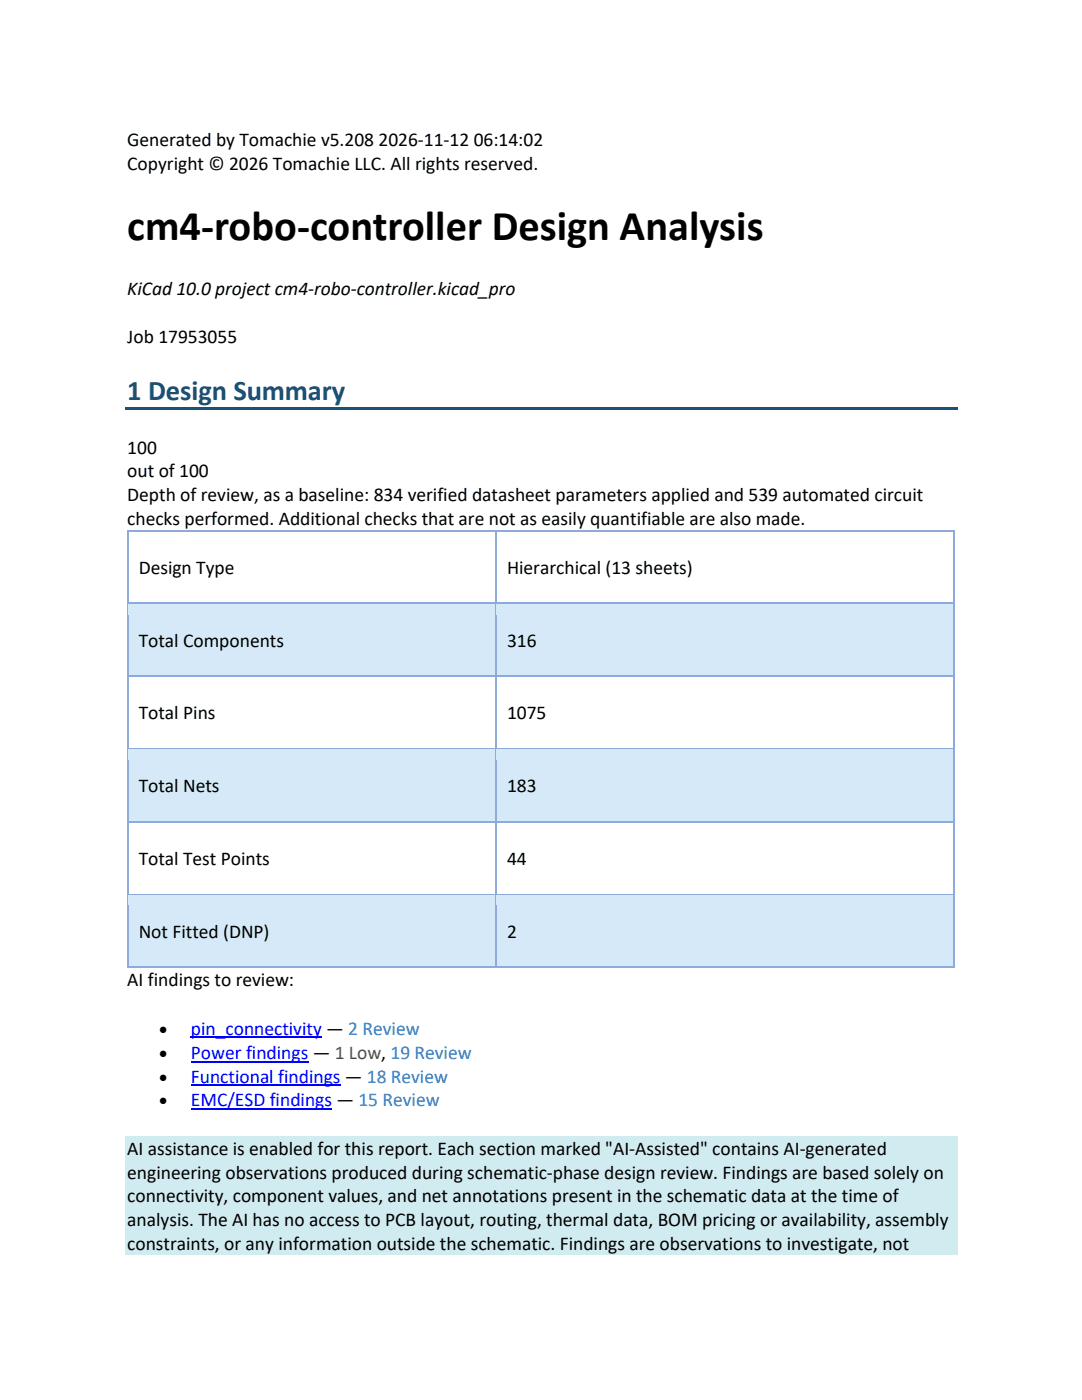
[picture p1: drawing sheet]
<svg xmlns="http://www.w3.org/2000/svg" width="216mm" height="279mm" viewBox="0 0 216 279" stroke-linecap="round" stroke-linejoin="round" font-family="sans-serif">
<defs><g id="words">
<text font-size="8.5" x="25.4" y="47.9">cm4-robo-controller Design Analysis</text>
<text font-size="5.7" fill="#1a5276" x="25.4" y="79.8">1 Design Summary</text>
<g font-size="3.9">
<text x="25.4" y="29.1">Generated by Tomachie v5.208 2026-11-12 06:14:02</text>
<text x="25.4" y="33.9">Copyright © 2026 Tomachie LLC. All rights reserved.</text>
<text x="25.4" y="58.8">KiCad 10.0 project cm4-robo-controller.kicad_pro</text>
<text x="25.4" y="68.5">Job 17953055</text>
<text x="25.4" y="90.5">100</text>
<text x="25.4" y="95.2">out of 100</text>
<text x="25.4" y="100">Depth of review, as a baseline: 834 verified datasheet parameters applied and 539 automated circuit</text>
<text x="25.4" y="104.7">checks performed. Additional checks that are not as easily quantifiable are also made.</text>
<text x="27.7" y="114.5">Design Type</text>
<text x="101.2" y="114.5">Hierarchical (13 sheets)</text>
<text x="27.7" y="129">Total Components</text>
<text x="101.2" y="129">316</text>
<text x="27.7" y="143.5">Total Pins</text>
<text x="101.2" y="143.5">1075</text>
<text x="27.7" y="158.1">Total Nets</text>
<text x="101.2" y="158.1">183</text>
<text x="27.7" y="172.6">Total Test Points</text>
<text x="101.2" y="172.6">44</text>
<text x="27.7" y="187.1">Not Fitted (DNP)</text>
<text x="101.2" y="187.1">2</text>
<text x="25.4" y="196.8">AI findings to review:</text>
<text x="25.4" y="230.5">AI assistance is enabled for this report. Each section marked &quot;AI-Assisted&quot; contains AI-generated</text>
<text x="25.4" y="235.2">engineering observations produced during schematic-phase design review. Findings are based solely on</text>
<text x="25.4" y="239.9">connectivity, component values, and net annotations present in the schematic data at the time of</text>
<text x="25.4" y="244.7">analysis. The AI has no access to PCB layout, routing, thermal data, BOM pricing or availability, assembly</text>
<text x="25.4" y="249.4">constraints, or any information outside the schematic. Findings are observations to investigate, not</text>
</g>
<g font-size="3.9" fill="#00f">
<text x="38.1" y="206.5">pin_connectivity — 2 Review</text>
<text x="38.1" y="211.3">Power findings — 1 Low, 19 Review</text>
<text x="38.1" y="216.1">Functional findings — 18 Review</text>
<text x="38.1" y="220.8">EMC/ESD findings — 15 Review</text>
</g>
<g font-size="3.6">
<text x="31.7" y="206.5">•</text>
<text x="31.7" y="211.3">•</text>
<text x="31.7" y="216.1">•</text>
<text x="31.7" y="220.8">•</text>
</g>
</g></defs>
<path d="M24.9 81.3h166.1v.5h-166.1z" fill="#1a5276"/>
<path d="M25.5 105.7v2.4" fill="none" stroke="#8eaadb" stroke-width=".25"/>
<path d="M25.4 105.7h.3v.3h-.3z" fill="#8eaadb"/>
<path d="M25.7 105.9h73.2M99 106v2.1" fill="none" stroke="#8eaadb" stroke-width=".25"/>
<path d="M98.9 105.7h.2v.3h-.2z" fill="#8eaadb"/>
<path d="M99.1 105.9h91.1M190.3 105.7v2.4" fill="none" stroke="#8eaadb" stroke-width=".25"/>
<path d="M190.2 105.7h.2v.3h-.2z" fill="#8eaadb"/>
<path d="M25.5 108.1v12.2M99 108.1v12.2M190.3 108.1v12.2" fill="none" stroke="#8eaadb" stroke-width=".25"/>
<g fill="#d6e9f8">
<path d="M25.7 120.6h73.3v14.2h-73.3z"/>
<path d="M27.7 122.7h69.2v10h-69.2z"/>
<path d="M99.1 120.6h91.1v14.2h-91.1z"/>
<path d="M101.2 122.7h87v10h-87z"/>
</g>
<path d="M25.5 120.3v2.4M25.7 120.4h73.2" fill="none" stroke="#8eaadb" stroke-width=".25"/>
<path d="M25.7 120.6h73.2v2.1h-73.2z" fill="#d6e9f8"/>
<path d="M99 120.3v2.4M99.1 120.4h91.1" fill="none" stroke="#8eaadb" stroke-width=".25"/>
<path d="M99.1 120.6h91.1v2.1h-91.1z" fill="#d6e9f8"/>
<path d="M190.3 120.3v2.4" fill="none" stroke="#8eaadb" stroke-width=".25"/>
<path d="M25.6 132.7h73.5v2.1h-73.5z" fill="#d6e9f8"/>
<path d="M25.5 122.7v12.1" fill="none" stroke="#8eaadb" stroke-width=".25"/>
<path d="M99.1 132.7h91.2v2.1h-91.2z" fill="#d6e9f8"/>
<path d="M25.5 134.8v14.6M25.7 134.9h73.2M99 122.7v26.7M99.1 134.9h91.1M190.3 122.7v26.7" fill="none" stroke="#8eaadb" stroke-width=".25"/>
<g fill="#d6e9f8">
<path d="M25.7 149.6h73.3v14.2h-73.3z"/>
<path d="M27.7 151.7h69.2v10h-69.2z"/>
<path d="M99.1 149.6h91.1v14.2h-91.1z"/>
<path d="M101.2 151.7h87v10h-87z"/>
</g>
<path d="M25.5 149.4v2.3M25.7 149.5h73.2" fill="none" stroke="#8eaadb" stroke-width=".25"/>
<path d="M25.7 149.6h73.2v2.1h-73.2z" fill="#d6e9f8"/>
<path d="M99 149.4v2.3M99.1 149.5h91.1" fill="none" stroke="#8eaadb" stroke-width=".25"/>
<path d="M99.1 149.6h91.1v2.1h-91.1z" fill="#d6e9f8"/>
<path d="M190.3 149.4v2.3" fill="none" stroke="#8eaadb" stroke-width=".25"/>
<path d="M25.6 161.7h73.5v2.1h-73.5z" fill="#d6e9f8"/>
<path d="M25.5 151.7v12.1" fill="none" stroke="#8eaadb" stroke-width=".25"/>
<path d="M99.1 161.7h91.2v2.1h-91.2z" fill="#d6e9f8"/>
<path d="M99 151.7v26.7M190.3 151.7v26.7M25.5 163.8v14.6M25.7 164h73.2M99.1 164h91.1" fill="none" stroke="#8eaadb" stroke-width=".25"/>
<g fill="#d6e9f8">
<path d="M25.7 178.6h73.3v14.3h-73.3z"/>
<path d="M27.7 180.8h69.2v10h-69.2z"/>
<path d="M99.1 178.6h91.1v14.3h-91.1z"/>
<path d="M101.2 180.8h87v10h-87z"/>
</g>
<path d="M25.5 178.4v2.4M25.7 178.5h73.2" fill="none" stroke="#8eaadb" stroke-width=".25"/>
<path d="M25.7 178.6h73.2v2.2h-73.2z" fill="#d6e9f8"/>
<path d="M99 178.4v2.4M99.1 178.5h91.1" fill="none" stroke="#8eaadb" stroke-width=".25"/>
<path d="M99.1 178.6h91.1v2.2h-91.1z" fill="#d6e9f8"/>
<path d="M190.3 178.4v2.4" fill="none" stroke="#8eaadb" stroke-width=".25"/>
<path d="M25.6 190.8h73.5v2.2h-73.5z" fill="#d6e9f8"/>
<path d="M25.5 180.8v12.2" fill="none" stroke="#8eaadb" stroke-width=".25"/>
<path d="M25.4 193h.3v.2h-.3z" fill="#8eaadb"/>
<path d="M25.7 193.1h73.2" fill="none" stroke="#8eaadb" stroke-width=".25"/>
<path d="M99.1 190.8h91.2v2.2h-91.2z" fill="#d6e9f8"/>
<path d="M99 180.8v12.2" fill="none" stroke="#8eaadb" stroke-width=".25"/>
<path d="M98.9 193h.2v.2h-.2z" fill="#8eaadb"/>
<path d="M99.1 193.1h91.1M190.3 180.8v12.2" fill="none" stroke="#8eaadb" stroke-width=".25"/>
<path d="M190.2 193h.2v.2h-.2z" fill="#8eaadb"/>
<path d="M38.1 207.1h26.2M38.1 211.9h23.5M38.1 216.6h29.8M38.1 221.4h28.1" fill="none" stroke="#00f" stroke-width=".25"/>
<g fill="#d1ecf1">
<path d="M24.9 226.7h166.1v4.8h-166.1z"/>
<path d="M24.9 231.5h166.1v4.7h-166.1z"/>
<path d="M24.9 236.2h166.1v4.8h-166.1z"/>
<path d="M24.9 241h166.1v4.7h-166.1z"/>
<path d="M24.9 245.7h166.1v4.7h-166.1z"/>
</g>
<use href="#words"/>
</svg>
